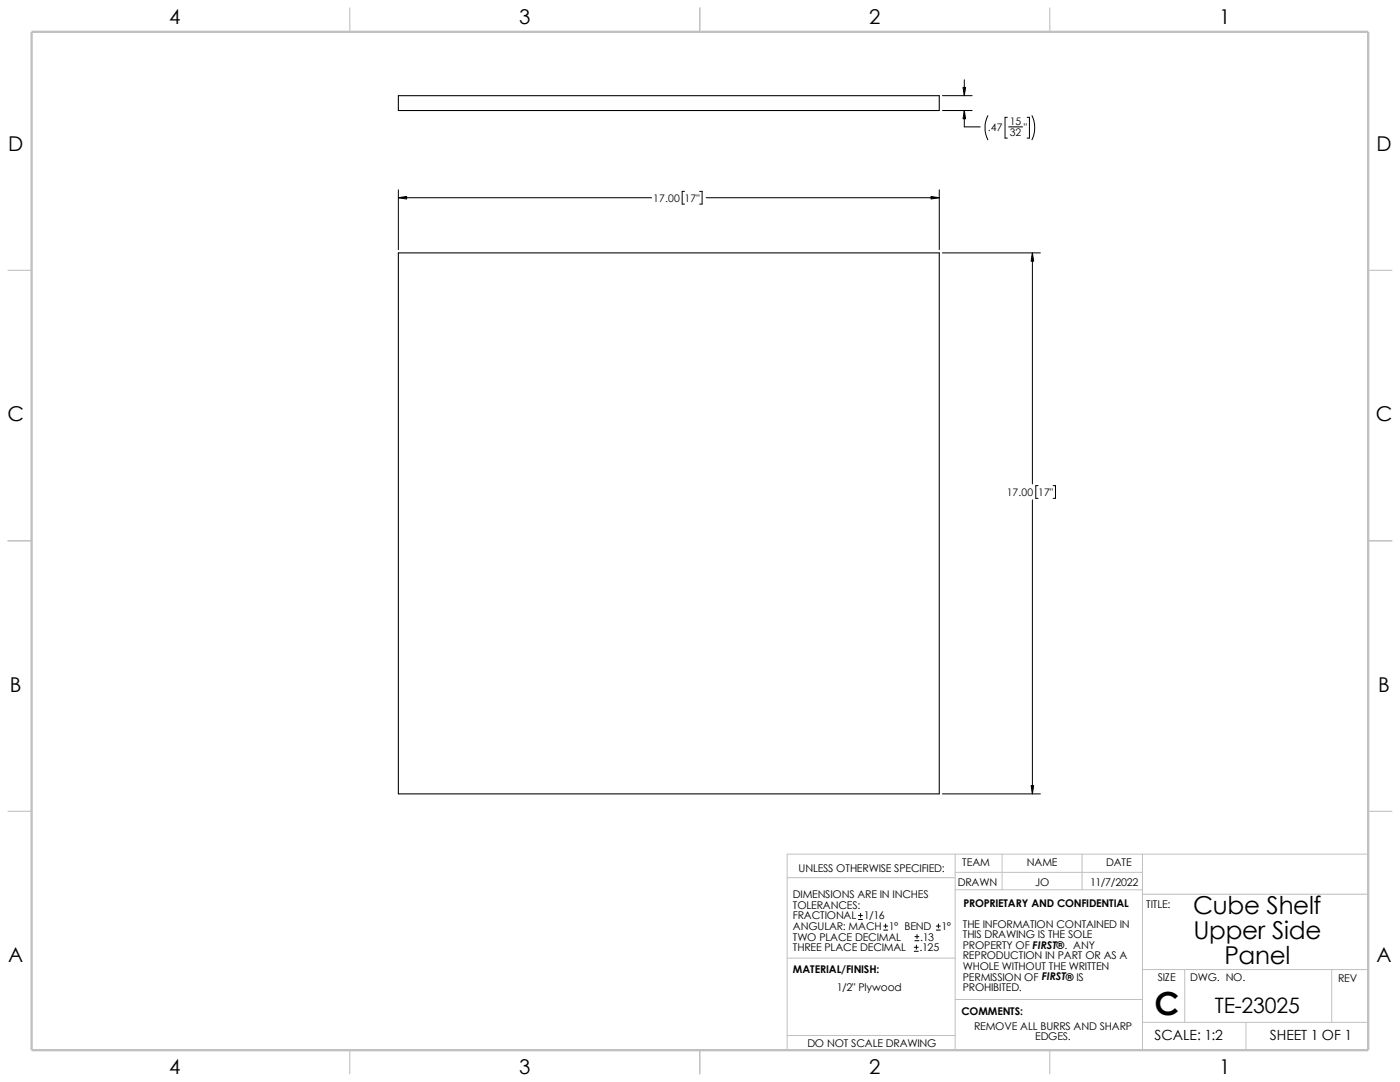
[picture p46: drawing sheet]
<svg xmlns="http://www.w3.org/2000/svg" width="279mm" height="216mm" viewBox="0 0 279 216" stroke-linecap="round" stroke-linejoin="round" font-family="sans-serif">
<defs><g id="words">
<text font-size="6.4" x="230.4" y="202.6">C</text>
<g font-size="4.9">
<text x="238.1" y="182.4">Cube Shelf</text>
<text x="238.2" y="187.3">Upper Side</text>
<text x="244.3" y="192.3">Panel</text>
</g>
<text font-size="4.2" x="242.4" y="202.1">TE-23025</text>
<g font-size="4.1">
<text x="33.8" y="4.7">4</text>
<text x="103.6" y="4.7">3</text>
<text x="173.5" y="4.7">2</text>
<text x="243.3" y="4.7">1</text>
<text x="1.7" y="30.1">D</text>
<text x="274.7" y="30.1">D</text>
<text x="1.5" y="84">C</text>
<text x="274.6" y="84">C</text>
<text x="2" y="138">B</text>
<text x="275" y="138">B</text>
<text x="1.7" y="192">A</text>
<text x="274.7" y="192">A</text>
<text x="33.8" y="214.2">4</text>
<text x="103.6" y="214.2">3</text>
<text x="173.5" y="214.2">2</text>
<text x="243.3" y="214.2">1</text>
</g>
<g font-size="2.8">
<text x="230.4" y="207.6">SCALE: 1:2</text>
<text x="253.4" y="207.6">SHEET 1 OF 1</text>
</g>
<g font-size="2.1">
<text x="197.1" y="26.2">.47</text>
<text x="201.5" y="25">15</text>
<text x="201.5" y="27.1">32</text>
<text x="204.3" y="26.2">&quot;</text>
<text x="130.4" y="40.3">17.00</text>
<text x="136.6" y="40.3">17&quot;</text>
<text x="200.9" y="99">17.00</text>
<text x="207.2" y="99">17&quot;</text>
<text x="159.4" y="173.9">UNLESS OTHERWISE SPECIFIED:</text>
<text x="192" y="172.8">TEAM</text>
<text x="204.9" y="172.8">NAME</text>
<text x="220.8" y="172.8">DATE</text>
<text x="158.2" y="179.2">DIMENSIONS ARE IN INCHES</text>
<text x="191.1" y="176.7">DRAWN</text>
<text x="206.6" y="176.7">JO</text>
<text x="217.6" y="176.7">11/7/2022</text>
<text x="158.2" y="185.6">ANGULAR: MACH 1° BEND</text>
<text x="158.2" y="181.4">TOLERANCES:</text>
<text x="158.2" y="183.5">FRACTIONAL 1/16</text>
<text x="187.9" y="185.6">1°</text>
<text x="192.2" y="185.1">THE INFORMATION CONTAINED IN</text>
<text x="192.3" y="180.9">PROPRIETARY AND CONFIDENTIAL</text>
<text x="228.8" y="181.2">TITLE:</text>
<text x="158.2" y="187.7">TWO PLACE DECIMAL</text>
<text x="158.2" y="189.8">THREE PLACE DECIMAL</text>
<text x="183.5" y="189.8">.125</text>
<text x="183.6" y="187.7">.13</text>
<text x="192.2" y="187.2">THIS DRAWING IS THE SOLE</text>
<text x="192.2" y="189.3">PROPERTY OF FIRST®. ANY</text>
<text x="192.2" y="191.4">REPRODUCTION IN PART OR AS A</text>
<text x="158.2" y="194.2">MATERIAL/FINISH:</text>
<text x="167" y="197.8">1/2&quot; Plywood</text>
<text x="192.2" y="197.8">PROHIBITED.</text>
<text x="192.2" y="193.5">WHOLE WITHOUT THE WRITTEN</text>
<text x="192.2" y="195.7">PERMISSION OF FIRST® IS</text>
<text x="231.1" y="195.7">SIZE</text>
<text x="237.5" y="195.7">DWG. NO.</text>
<text x="267" y="195.9">REV</text>
<text x="191.9" y="202.6">COMMENTS:</text>
<text x="161.1" y="208.8">DO NOT SCALE DRAWING</text>
<text x="194.4" y="205.5">REMOVE ALL BURRS AND SHARP</text>
<text x="206.6" y="207.6">EDGES.</text>
</g>
</g></defs>
<g fill="none" stroke="#c0c0c0" stroke-width=".2">
<path d="M157.1 175.1h33.5M190.6 170.4v39.1M190.6 174.1h37.4M190.6 177.5h37.4M200 170.4v7.1M215.9 170.4v7.1M228 178.4h45M228 170.4v39.1M273 170.4h-115.9v39.1M157.1 191.2h33.6M190.6 199.4h37.4M228 193.5h45"/>
<path d="M236.4 193.5v10.5M265.8 193.5v10.5M157.1 206.6h33.5M228 204h45M248.7 204v5.5"/>
</g>
<path d="M69.8 1.6v4.7M139.7 1.6v4.7M209.5 1.6v4.7M1.6 53.9h4.7M273 53.9h4.8M1.6 107.9h4.7M273 107.9h4.8M1.6 161.9h4.7M273 161.9h4.8M69.8 209.5v4.8M139.7 209.5v4.8M209.5 209.5v4.8" fill="none" stroke="#c0c0c0" stroke-width=".21"/>
<path d="M6.3 6.3h266.7v203.2h-266.7z" fill="none" stroke="#c0c0c0" stroke-width=".47"/>
<path d="M79.5 19.1h108v3h-108zM79.5 50.5h108v107.9h-108z" fill="none" stroke="#000" stroke-width=".21"/>
<g fill="none" stroke="#000" stroke-width=".2">
<path d="M188.1 19.1h5.9M192.4 15.9v3.2M79.5 37.9v11.9M79.5 39.5h50.5M136.6 38.2h-.5v2.5h.5M139.6 38.2h.5v2.5h-.5M140.9 39.5h46.6M187.5 37.9v11.9M188.1 22.1h5.9M192.4 22.1v3.2h3.2M197.1 23.1a5.6 5.6 0 0 0 0 4.8M201 23.4h-.4v4.2h.4"/>
<path d="M201.3 25.3h2.8M205 23.4h.4v4.2h-.4M206 23.1a5.6 5.6 0 0 1 0 4.8M188.1 50.5h19.5M206 50.5v46.1M206 99.7v58.7M207.2 96.9h-.5v2.5h.5M210.2 96.9h.5v2.5h-.5M188.1 158.4h19.5M171.3 183.5h.8M171.3 182.7h.8M171.7 182.2v.8"/>
<path d="M176.4 185.6h.8M176.4 184.8h.8M176.7 184.4v.8M182.5 189.8h.8M182.5 189h.8M182.6 187.7h.8M182.6 186.9h.8M182.9 188.6v.8M183 186.5v.8M186.9 185.6h.8M186.9 184.8h.8M187.3 184.4v.8"/>
</g>
<path d="M192.2 17.4h.5l-.3 1.7zM79.5 39.5l1.7-.3v.5zM185.8 39.2l1.7 .3-1.7 .2zM192.4 22.1l.3 1.6h-.5zM206 50.5l.3 1.6h-.5zM205.8 156.8h.5l-.3 1.6z" fill="#000" stroke="#000" stroke-width=".2"/>
<use href="#words"/>
</svg>
